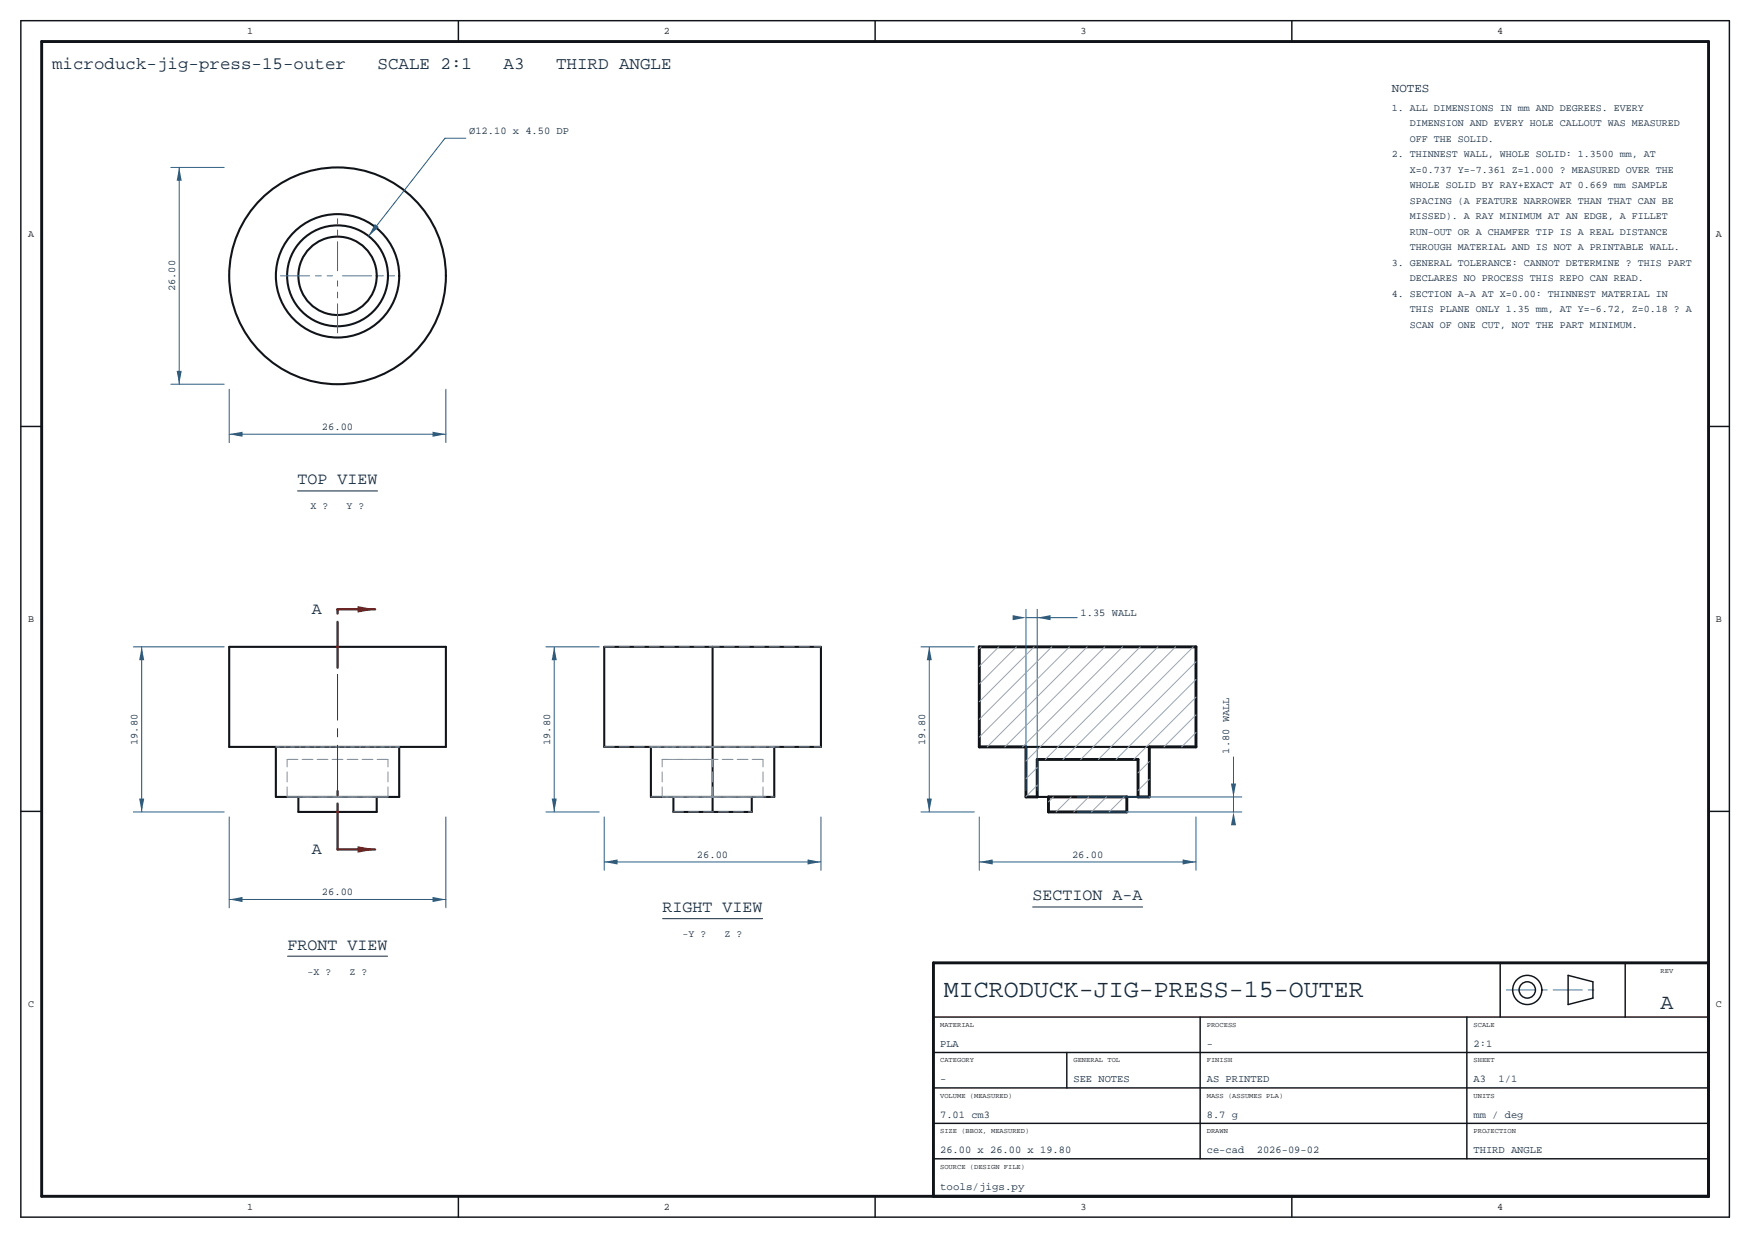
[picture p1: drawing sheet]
<svg xmlns="http://www.w3.org/2000/svg" width="420mm" height="297mm" viewBox="0 0 420 297" stroke-linecap="round" stroke-linejoin="round" font-family="sans-serif">
<defs><g id="words">
<text font-size="6" fill="#12283c" x="226.5" y="239.2">MICRODUCK-JIG-PRESS-15-OUTER</text>
<text font-size="5.2" fill="#12283c" x="398.5" y="242">A</text>
<g font-size="4.2" fill="#12283c">
<text x="12.5" y="16.5">microduck-jig-press-15-outer</text>
<text x="90.6" y="16.5">SCALE 2:1</text>
<text x="120.9" y="16.5">A3</text>
<text x="133.5" y="16.5">THIRD ANGLE</text>
</g>
<g font-size="4" fill="#12283c">
<text x="71.4" y="116.2">TOP VIEW</text>
<text x="74.8" y="147.3">A</text>
<text x="74.8" y="204.9">A</text>
<text x="247.8" y="216">SECTION A-A</text>
<text x="159" y="218.8">RIGHT VIEW</text>
<text x="69" y="227.8">FRONT VIEW</text>
</g>
<text font-size="3" fill="#12283c" x="334" y="22">NOTES</text>
<text font-size="2.6" fill="#12283c" x="225.6" y="285.6">tools/jigs.py</text>
<g font-size="2.5" fill="#12283c">
<text x="112.6" y="32.2">Ø12.10 x 4.50 DP</text>
<text x="42" y="69.9" transform="rotate(-90 42 69.9)">26.00</text>
<text x="77.3" y="103.2">26.00</text>
<text x="259.3" y="147.8">1.35 WALL</text>
<text x="33" y="178.7" transform="rotate(-90 33 178.7)">19.80</text>
<text x="132" y="178.7" transform="rotate(-90 132 178.7)">19.80</text>
<text x="222" y="178.7" transform="rotate(-90 222 178.7)">19.80</text>
<text x="295" y="180.8" transform="rotate(-90 295 180.8)">1.80 WALL</text>
<text x="167.3" y="205.8">26.00</text>
<text x="257.3" y="205.8">26.00</text>
<text x="77.3" y="214.8">26.00</text>
<text x="225.6" y="251.1">PLA</text>
<text x="289.6" y="251.1">-</text>
<text x="353.6" y="251.1">2:1</text>
<text x="225.6" y="259.6">-</text>
<text x="257.6" y="259.6">SEE NOTES</text>
<text x="289.6" y="259.6">AS PRINTED</text>
<text x="353.6" y="259.6">A3</text>
<text x="359.6" y="259.6">1/1</text>
<text x="225.6" y="268.1">7.01 cm3</text>
<text x="289.6" y="268.1">8.7 g</text>
<text x="353.6" y="268.1">mm / deg</text>
<text x="225.6" y="276.6">26.00 x 26.00 x 19.80</text>
<text x="289.6" y="276.6">ce-cad</text>
<text x="301.6" y="276.6">2026-09-02</text>
<text x="353.6" y="276.6">THIRD ANGLE</text>
</g>
<g font-size="2.4" fill="#101418">
<text x="59.3" y="8.1">1</text>
<text x="159.3" y="8.1">2</text>
<text x="259.3" y="8.1">3</text>
<text x="359.3" y="8.1">4</text>
<text x="6.8" y="56.8">A</text>
<text x="411.8" y="56.8">A</text>
<text x="6.8" y="149.2">B</text>
<text x="411.8" y="149.2">B</text>
<text x="6.8" y="241.5">C</text>
<text x="411.8" y="241.5">C</text>
<text x="59.3" y="290.2">1</text>
<text x="159.3" y="290.2">2</text>
<text x="259.3" y="290.2">3</text>
<text x="359.3" y="290.2">4</text>
</g>
<g font-size="2.4" fill="#12283c">
<text x="334" y="26.6">1. ALL DIMENSIONS IN mm AND DEGREES. EVERY</text>
<text x="338.4" y="30.3">DIMENSION AND EVERY HOLE CALLOUT WAS MEASURED</text>
<text x="338.4" y="34">OFF THE SOLID.</text>
<text x="334" y="37.7">2. THINNEST WALL, WHOLE SOLID: 1.3500 mm, AT</text>
<text x="338.4" y="41.4">X=0.737 Y=-7.361 Z=1.000 ? MEASURED OVER THE</text>
<text x="338.4" y="45.2">WHOLE SOLID BY RAY+EXACT AT 0.669 mm SAMPLE</text>
<text x="338.4" y="48.9">SPACING (A FEATURE NARROWER THAN THAT CAN BE</text>
<text x="338.4" y="52.6">MISSED). A RAY MINIMUM AT AN EDGE, A FILLET</text>
<text x="338.4" y="56.3">RUN-OUT OR A CHAMFER TIP IS A REAL DISTANCE</text>
<text x="334" y="63.8">3. GENERAL TOLERANCE: CANNOT DETERMINE ? THIS PART</text>
<text x="338.4" y="60.1">THROUGH MATERIAL AND IS NOT A PRINTABLE WALL.</text>
<text x="334" y="71.2">4. SECTION A-A AT X=0.00: THINNEST MATERIAL IN</text>
<text x="338.4" y="67.5">DECLARES NO PROCESS THIS REPO CAN READ.</text>
<text x="338.4" y="74.9">THIS PLANE ONLY 1.35 mm, AT Y=-6.72, Z=0.18 ? A</text>
<text x="338.4" y="78.7">SCAN OF ONE CUT, NOT THE PART MINIMUM.</text>
<text x="74.5" y="122.2">X ?</text>
<text x="83.2" y="122.2">Y ?</text>
<text x="163.8" y="224.8">-Y ?</text>
<text x="173.9" y="224.8">Z ?</text>
<text x="73.8" y="233.8">-X ?</text>
<text x="83.9" y="233.8">Z ?</text>
</g>
<g font-size="1.7" fill="#101418">
<text x="398.5" y="233.4">REV</text>
<text x="225.6" y="246.4">MATERIAL</text>
<text x="289.6" y="246.4">PROCESS</text>
<text x="353.6" y="246.4">SCALE</text>
<text x="225.6" y="254.9">CATEGORY</text>
<text x="257.6" y="254.9">GENERAL TOL</text>
<text x="289.6" y="254.9">FINISH</text>
<text x="353.6" y="254.9">SHEET</text>
<text x="225.6" y="263.4">VOLUME (MEASURED)</text>
<text x="289.6" y="263.4">MASS (ASSUMES PLA)</text>
<text x="353.6" y="263.4">UNITS</text>
<text x="225.6" y="271.9">SIZE (BBOX, MEASURED)</text>
<text x="289.6" y="271.9">DRAWN</text>
<text x="353.6" y="271.9">PROJECTION</text>
<text x="225.6" y="280.4">SOURCE (DESIGN FILE)</text>
</g>
</g></defs>
<g fill="none" stroke="#101418" stroke-width=".5">
<path d="M55 155.2h52v24h-52zM145 155.2h52v24h-52zM171 155.2v39.6M66.2 179.2v12h29.6v-12M156.2 179.2v12h29.6v-12M235 179.2h52M71.6 191.2v3.6h18.8v-3.6M161.6 191.2v3.6h18.8v-3.6M246.2 191.2h29.6"/>
<circle cx="81" cy="66.2" r="26"/>
<circle cx="81" cy="66.2" r="12.1"/>
<circle cx="81" cy="66.2" r="14.8"/>
<circle cx="81" cy="66.2" r="9.4"/>
</g>
<path d="M235 155.2h52v24h-11.2v12h-2.7v-9h-24.2v9h-2.7v-12h-11.2zM251.6 191.2h18.8v3.6h-18.8z" fill="none" stroke="#101418" stroke-width=".7"/>
<g fill="none" stroke="#8892a0" stroke-width=".25" stroke-dasharray="2.4 1.2">
<path d="M145 155.2h52M66.2 179.2h29.6M95.8 179.2h-29.6M145 179.2h52M156.2 179.2h29.6M171 179.2h-14.8M185.8 179.2h-14.8M68.9 191.2h24.2M68.9 191.2v-9M68.9 182.2h24.2M71.6 191.2h18.8M90.4 191.2h-18.8"/>
<path d="M93.1 191.2h-24.2M93.1 182.2h-24.2M93.1 191.2v-9M156.2 191.2h29.6M158.9 191.2h24.2M158.9 182.2h24.2M158.9 191.2v-9M161.6 191.2h18.8M161.6 194.8h18.8M171 191.2h-12.1M171 182.2h-12.1M171 191.2h-9.4"/>
<path d="M171 191.2v-9M180.4 191.2h-9.4M183.1 191.2h-12.1M183.1 182.2h-12.1M183.1 191.2v-9"/>
</g>
<path d="M67.3 66.2h12.5M81 79.9v-12.5M81 65v-12.5M82.2 66.2h12.5M361.5 237.5h22.3" fill="none" stroke="#3a7d8c" stroke-width=".24" stroke-dasharray="7 1.4 1.4 1.4"/>
<path d="M55 196v21.8M107 196v21.8M55 215.8h52" fill="none" stroke="#1d5c8a" stroke-width=".24"/>
<g fill="#1d5c8a">
<path d="M55 215.8l3.2-.6v1.2z"/>
<path d="M103.8 215.2l3.2 .6-3.2 .6z"/>
</g>
<path d="M32 155.2h21.8M34 155.2v39.6M32 194.8h21.8" fill="none" stroke="#1d5c8a" stroke-width=".24"/>
<g fill="#1d5c8a">
<path d="M33.4 191.6h1.2l-.6 3.2z"/>
<path d="M34 155.2l.6 3.2h-1.2z"/>
</g>
<path d="M55 93.4v12.8M107 93.4v12.8M55 104.2h52" fill="none" stroke="#1d5c8a" stroke-width=".24"/>
<g fill="#1d5c8a">
<path d="M55 104.2l3.2-.6v1.2z"/>
<path d="M103.8 103.6l3.2 .6-3.2 .6z"/>
</g>
<path d="M41 40.2h12.8M43 40.2v52M41 92.2h12.8" fill="none" stroke="#1d5c8a" stroke-width=".24"/>
<g fill="#1d5c8a">
<path d="M42.4 89h1.2l-.6 3.2z"/>
<path d="M43 40.2l.6 3.2h-1.2z"/>
<path d="M90 53.7l.9 .8-2.4 2.1z"/>
</g>
<path d="M111.8 33.2h-5l-18.3 23.4M145 196v12.8M197 196v12.8M145 206.8h52" fill="none" stroke="#1d5c8a" stroke-width=".24"/>
<g fill="#1d5c8a">
<path d="M145 206.8l3.2-.6v1.2z"/>
<path d="M193.8 206.2l3.2 .6-3.2 .6z"/>
</g>
<path d="M131 155.2h12.8M133 155.2v39.6M131 194.8h12.8" fill="none" stroke="#1d5c8a" stroke-width=".24"/>
<g fill="#1d5c8a">
<path d="M132.4 191.6h1.2l-.6 3.2z"/>
<path d="M133 155.2l.6 3.2h-1.2z"/>
</g>
<path d="M235 196v12.8M287 196v12.8M235 206.8h52" fill="none" stroke="#1d5c8a" stroke-width=".24"/>
<g fill="#1d5c8a">
<path d="M235 206.8l3.2-.6v1.2z"/>
<path d="M283.8 206.2l3.2 .6-3.2 .6z"/>
</g>
<path d="M221 155.2h12.8M223 155.2v39.6M221 194.8h12.8" fill="none" stroke="#1d5c8a" stroke-width=".24"/>
<g fill="#1d5c8a">
<path d="M222.4 191.6h1.2l-.6 3.2z"/>
<path d="M223 155.2l.6 3.2h-1.2z"/>
</g>
<path d="M246.2 146.2v43.4M246.2 148.2h2.7M248.9 146.2v43.4" fill="none" stroke="#1d5c8a" stroke-width=".24"/>
<g fill="#1d5c8a">
<path d="M243 147.6l3.2 .6-3.2 .6z"/>
<path d="M248.9 148.2l3.2-.6v1.2z"/>
</g>
<path d="M248.9 148.2h9.6M258.5 194.8h39.5M258.5 191.2h39.5M296 191.2v3.6" fill="none" stroke="#1d5c8a" stroke-width=".24"/>
<g fill="#1d5c8a">
<path d="M296 194.8l.6 3.2h-1.2z"/>
<path d="M295.4 188h1.2l-.6 3.2z"/>
</g>
<path d="M296 181.6v9.6" fill="none" stroke="#1d5c8a" stroke-width=".24"/>
<path d="M71.4 117.8h19.2M247.8 217.6h26.4M69 229.4h24M159 220.4h24" fill="none" stroke="#12283c" stroke-width=".24"/>
<g fill="none" stroke="#9aa4b2" stroke-width=".24">
<path d="M235.5 155.2l-.5 .4M239.7 155.2l-4.7 4.7M243.9 155.2l-8.9 8.9M248.2 155.2l-13.2 13.1M252.4 155.2l-17.4 17.4M256.7 155.2l-21.7 21.6M260.9 155.2l-24 24M265.2 155.2l-24 24M269.4 155.2l-24 24M273.7 155.2l-27.5 27.4M277.9 155.2l-27 27M282.1 155.2l-27 27"/>
<path d="M286.4 155.2l-27 27M287 158.8l-23.4 23.4M287 175.7l-3.4 3.5M287 171.5l-7.7 7.7M287 167.3l-14.9 14.9M287 163l-19.1 19.2M248.9 188.4l-2.7 2.7M248.9 184.1l-2.7 2.7M252.8 191.2l-1.2 1.2M257.1 191.2l-3.6 3.6M261.3 191.2l-3.6 3.6M265.5 191.2l-3.6 3.6"/>
<path d="M269.8 191.2l-3.6 3.6M270.4 194.8h.1M275.8 191.2h.1M275.8 186.9l-2.7 2.7M275.8 182.7l-2.7 2.7"/>
</g>
<path d="M81 160.2v-14M81 203.8v-14M81 203.8h9" fill="none" stroke="#b3261e" stroke-width=".6" stroke-dasharray="11 2 2 2"/>
<path d="M85.8 203l4.2 .8-4.2 .8z" fill="#b3261e"/>
<path d="M81 146.2h9" fill="none" stroke="#b3261e" stroke-width=".6" stroke-dasharray="11 2 2 2"/>
<path d="M85.8 145.4l4.2 .8-4.2 .8z" fill="#b3261e"/>
<path d="M81 189.8v-29.6" fill="none" stroke="#b3261e" stroke-width=".24" stroke-dasharray="11 2 2 2"/>
<path d="M10 10h400.1v277h-400.1zM410.1 231h-186.1v56" fill="none" stroke="#101418" stroke-width=".7"/>
<g fill="none" stroke="#101418" stroke-width=".35">
<path d="M5 5h410.1v287h-410.1zM110 5v5M210 5v5M310 5v5M5 102.3h5M410.1 102.3h5M5 194.7h5M410.1 194.7h5M360 231v13M376.3 234l6 1.5v4l-6 1.5zM390 231v13M224 244h186.1"/>
<path d="M224 252.5h186.1M256 252.5v8.5M288 244v34M352 244v34M224 278h186.1M224 269.5h186.1M224 261h186.1M110 287v5M210 287v5M310 287v5"/>
<circle cx="366.5" cy="237.5" r="3.5"/>
<circle cx="366.5" cy="237.5" r="1.96"/>
</g>
<use href="#words"/>
</svg>
